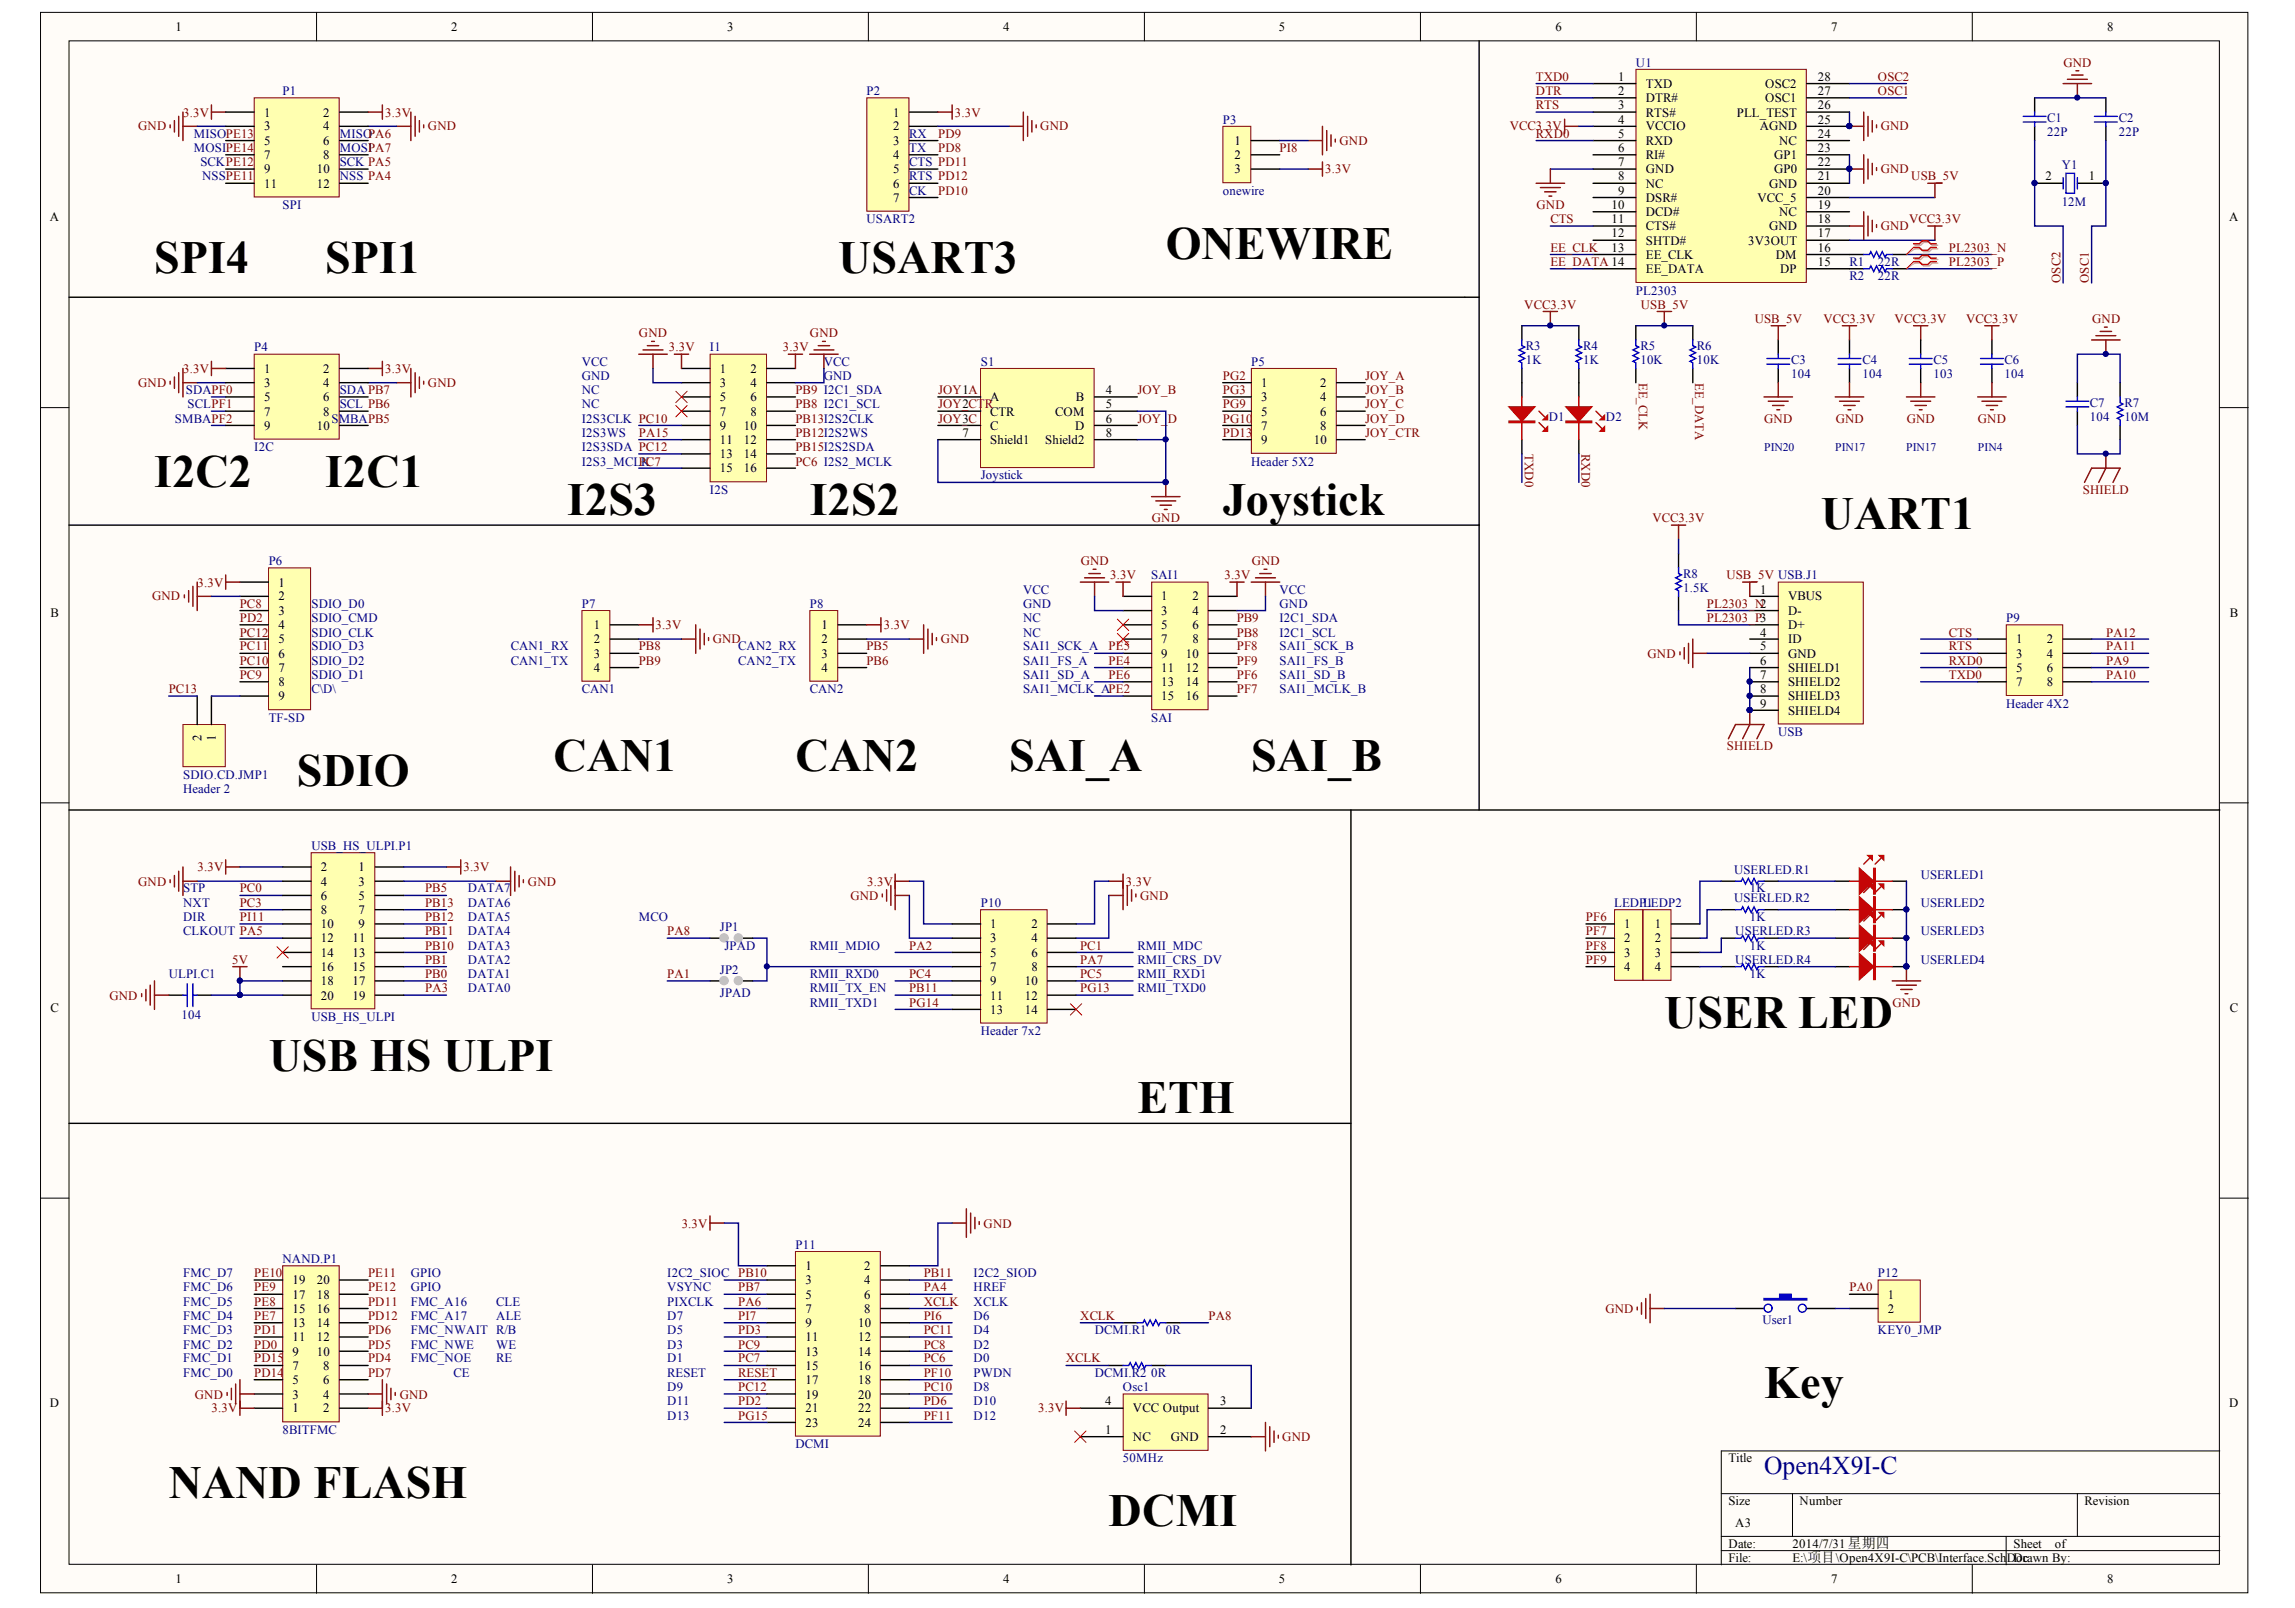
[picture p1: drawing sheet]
<svg xmlns="http://www.w3.org/2000/svg" width="291mm" height="204mm" viewBox="0 0 291 204" stroke-linecap="round" stroke-linejoin="round" font-family="sans-serif">
<defs><g id="words">
<g font-size="5.8">
<text x="19.6" y="34.6">SPI4</text>
<text x="41.3" y="34.6">SPI1</text>
<text x="106.3" y="34.6">USART3</text>
<text x="147.8" y="32.8">ONEWIRE</text>
<text x="19.6" y="61.7">I2C2</text>
<text x="41.3" y="61.7">I2C1</text>
<text x="71.9" y="65.3">I2S3</text>
<text x="102.7" y="65.3">I2S2</text>
<text x="155.1" y="65.3">Joystick</text>
<text x="230.9" y="67.1">UART1</text>
<text x="37.7" y="99.6">SDIO</text>
<text x="70.2" y="97.8">CAN1</text>
<text x="100.9" y="97.8">CAN2</text>
<text x="128" y="97.8">SAI_A</text>
<text x="158.7" y="97.8">SAI_B</text>
<text x="211" y="130.3">USER LED</text>
<text x="34.1" y="135.8">USB HS ULPI</text>
<text x="144.2" y="141.2">ETH</text>
<text x="223.7" y="177.3">Key</text>
<text x="21.4" y="189.9">NAND FLASH</text>
<text x="140.6" y="193.5">DCMI</text>
</g>
<text font-size="3.2" fill="#000080" x="223.7" y="186.9">Open4X9I-C</text>
<g font-size="1.6">
<text x="22.2" y="3.9">1</text>
<text x="57.2" y="3.9">2</text>
<text x="92.2" y="3.9">3</text>
<text x="127.2" y="3.9">4</text>
<text x="162.2" y="3.9">5</text>
<text x="197.3" y="3.9">6</text>
<text x="232.2" y="3.9">7</text>
<text x="267.2" y="3.9">8</text>
<text x="205.2" y="10.3">1</text>
<text x="208.7" y="11.2">TXD</text>
<text x="223.9" y="11.2">OSC2</text>
<text x="230.5" y="10.3">28</text>
<text x="33.5" y="14.8">1</text>
<text x="33.5" y="16.5">3</text>
<text x="41" y="14.8">2</text>
<text x="41" y="16.5">4</text>
<text x="113.3" y="14.8">1</text>
<text x="113.3" y="16.5">2</text>
<text x="205.2" y="12">2</text>
<text x="205.2" y="13.9">3</text>
<text x="205.2" y="15.7">4</text>
<text x="205.2" y="17.4">5</text>
<text x="208.7" y="12.9">DTR#</text>
<text x="208.7" y="14.8">RTS#</text>
<text x="208.7" y="16.5">VCCIO</text>
<text x="220.3" y="14.8">PLL_TEST</text>
<text x="223.2" y="16.5">AGND</text>
<text x="223.9" y="12.9">OSC1</text>
<text x="230.5" y="17.4">24</text>
<text x="230.5" y="15.7">25</text>
<text x="230.5" y="13.9">26</text>
<text x="230.5" y="12">27</text>
<text x="33.5" y="18.4">5</text>
<text x="33.5" y="20.2">7</text>
<text x="33.5" y="22">9</text>
<text x="33.5" y="23.8">11</text>
<text x="40.2" y="22">10</text>
<text x="40.2" y="23.8">12</text>
<text x="41" y="18.4">6</text>
<text x="41" y="20.2">8</text>
<text x="113.3" y="18.4">3</text>
<text x="113.3" y="20.2">4</text>
<text x="113.3" y="22">5</text>
<text x="113.3" y="23.8">6</text>
<text x="156.6" y="18.4">1</text>
<text x="156.6" y="20.2">2</text>
<text x="156.6" y="22">3</text>
<text x="205.2" y="19.3">6</text>
<text x="205.2" y="21.1">7</text>
<text x="205.2" y="22.9">8</text>
<text x="208.7" y="18.4">RXD</text>
<text x="208.7" y="20.2">RI#</text>
<text x="208.7" y="22">GND</text>
<text x="208.7" y="23.8">NC</text>
<text x="224.4" y="23.8">GND</text>
<text x="225" y="22">GP0</text>
<text x="225" y="20.2">GP1</text>
<text x="225.6" y="18.4">NC</text>
<text x="230.5" y="22.9">21</text>
<text x="230.5" y="21.1">22</text>
<text x="230.5" y="19.3">23</text>
<text x="259.4" y="22.9">2</text>
<text x="264.9" y="22.9">1</text>
<text x="6.3" y="28.1">A</text>
<text x="113.3" y="25.6">7</text>
<text x="204.4" y="26.5">10</text>
<text x="204.4" y="28.3">11</text>
<text x="205.2" y="24.7">9</text>
<text x="208.7" y="25.6">DSR#</text>
<text x="208.7" y="27.4">DCD#</text>
<text x="208.7" y="29.2">CTS#</text>
<text x="222.9" y="25.6">VCC_5</text>
<text x="224.4" y="29.2">GND</text>
<text x="225.6" y="27.4">NC</text>
<text x="230.5" y="28.3">18</text>
<text x="230.5" y="26.5">19</text>
<text x="230.5" y="24.7">20</text>
<text x="282.7" y="28.1">A</text>
<text x="204.4" y="30.1">12</text>
<text x="204.4" y="31.9">13</text>
<text x="208.7" y="31">SHTD#</text>
<text x="208.7" y="32.8">EE_CLK</text>
<text x="208.7" y="34.6">EE_DATA</text>
<text x="221.7" y="31">3V3OUT</text>
<text x="225.2" y="32.8">DM</text>
<text x="225.8" y="34.6">DP</text>
<text x="230.5" y="33.7">15</text>
<text x="230.5" y="31.9">16</text>
<text x="230.5" y="30.1">17</text>
<text x="33.5" y="47.3">1</text>
<text x="41" y="47.3">2</text>
<text x="91.3" y="47.3">1</text>
<text x="95.2" y="47.3">2</text>
<text x="33.5" y="49">3</text>
<text x="33.5" y="50.9">5</text>
<text x="33.5" y="52.7">7</text>
<text x="41" y="49">4</text>
<text x="41" y="50.9">6</text>
<text x="41" y="52.7">8</text>
<text x="91.3" y="49">3</text>
<text x="91.3" y="50.9">5</text>
<text x="91.3" y="52.7">7</text>
<text x="95.2" y="49">4</text>
<text x="95.2" y="50.9">6</text>
<text x="95.2" y="52.7">8</text>
<text x="122.1" y="50">1</text>
<text x="122.1" y="51.8">2</text>
<text x="122.1" y="53.6">3</text>
<text x="125.6" y="50.9">A</text>
<text x="125.6" y="52.7">CTR</text>
<text x="133.8" y="52.7">COM</text>
<text x="136.4" y="50.9">B</text>
<text x="140.2" y="50">4</text>
<text x="140.2" y="51.8">5</text>
<text x="140.2" y="53.6">6</text>
<text x="159.9" y="49">1</text>
<text x="159.9" y="50.9">3</text>
<text x="159.9" y="52.7">5</text>
<text x="167.4" y="49">2</text>
<text x="167.4" y="50.9">4</text>
<text x="167.4" y="52.7">6</text>
<text x="33.5" y="54.5">9</text>
<text x="40.2" y="54.5">10</text>
<text x="91.3" y="54.5">9</text>
<text x="91.3" y="56.3">11</text>
<text x="91.3" y="58.1">13</text>
<text x="91.3" y="59.9">15</text>
<text x="94.3" y="54.5">10</text>
<text x="94.3" y="56.3">12</text>
<text x="94.3" y="58.1">14</text>
<text x="94.3" y="59.9">16</text>
<text x="122.1" y="55.4">7</text>
<text x="125.6" y="54.5">C</text>
<text x="125.6" y="56.3">Shield1</text>
<text x="132.6" y="56.3">Shield2</text>
<text x="136.4" y="54.5">D</text>
<text x="140.2" y="55.4">8</text>
<text x="159.9" y="54.5">7</text>
<text x="159.9" y="56.3">9</text>
<text x="166.6" y="56.3">10</text>
<text x="167.4" y="54.5">8</text>
<text x="35.3" y="74.4">1</text>
<text x="35.3" y="76.1">2</text>
<text x="35.3" y="78">3</text>
<text x="147.3" y="76.1">1</text>
<text x="147.3" y="78">3</text>
<text x="151.2" y="76.1">2</text>
<text x="151.2" y="78">4</text>
<text x="223.2" y="75.3">1</text>
<text x="226.7" y="76.1">VBUS</text>
<text x="226.7" y="78">D-</text>
<text x="6.4" y="78.2">B</text>
<text x="35.3" y="79.8">4</text>
<text x="35.3" y="81.6">5</text>
<text x="35.3" y="83.4">6</text>
<text x="75.3" y="79.8">1</text>
<text x="75.3" y="81.6">2</text>
<text x="75.3" y="83.4">3</text>
<text x="104.2" y="79.8">1</text>
<text x="104.2" y="81.6">2</text>
<text x="104.2" y="83.4">3</text>
<text x="147.3" y="79.8">5</text>
<text x="147.3" y="81.6">7</text>
<text x="147.3" y="83.4">9</text>
<text x="150.4" y="83.4">10</text>
<text x="151.2" y="79.8">6</text>
<text x="151.2" y="81.6">8</text>
<text x="223.2" y="80.7">4</text>
<text x="223.2" y="82.5">5</text>
<text x="226.7" y="79.8">D+</text>
<text x="226.7" y="81.6">ID</text>
<text x="226.7" y="83.4">GND</text>
<text x="255.7" y="81.6">1</text>
<text x="255.7" y="83.4">3</text>
<text x="259.6" y="81.6">2</text>
<text x="259.6" y="83.4">4</text>
<text x="282.8" y="78.2">B</text>
<text x="35.3" y="85.2">7</text>
<text x="35.3" y="87">8</text>
<text x="35.3" y="88.8">9</text>
<text x="75.3" y="85.2">4</text>
<text x="104.2" y="85.2">4</text>
<text x="147.3" y="85.2">11</text>
<text x="147.3" y="87">13</text>
<text x="147.3" y="88.8">15</text>
<text x="150.4" y="85.2">12</text>
<text x="150.4" y="87">14</text>
<text x="150.4" y="88.8">16</text>
<text x="223.2" y="84.3">6</text>
<text x="223.2" y="86.1">7</text>
<text x="223.2" y="87.9">8</text>
<text x="223.2" y="89.7">9</text>
<text x="226.7" y="85.2">SHIELD1</text>
<text x="226.7" y="87">SHIELD2</text>
<text x="226.7" y="88.8">SHIELD3</text>
<text x="255.7" y="85.2">5</text>
<text x="255.7" y="87">7</text>
<text x="259.6" y="85.2">6</text>
<text x="259.6" y="87">8</text>
<text x="25.6" y="93.9" transform="rotate(-90 25.6 93.9)">2</text>
<text x="27.4" y="93.9" transform="rotate(-90 27.4 93.9)">1</text>
<text x="226.7" y="90.6">SHIELD4</text>
<text x="40.7" y="110.5">2</text>
<text x="40.7" y="112.3">4</text>
<text x="45.5" y="110.5">1</text>
<text x="45.5" y="112.3">3</text>
<text x="40.7" y="114.1">6</text>
<text x="40.7" y="115.9">8</text>
<text x="40.7" y="117.7">10</text>
<text x="40.7" y="119.5">12</text>
<text x="44.7" y="119.5">11</text>
<text x="45.5" y="114.1">5</text>
<text x="45.5" y="115.9">7</text>
<text x="45.5" y="117.7">9</text>
<text x="125.6" y="117.7">1</text>
<text x="125.6" y="119.5">3</text>
<text x="130.8" y="117.7">2</text>
<text x="130.8" y="119.5">4</text>
<text x="206" y="117.7">1</text>
<text x="206" y="119.5">2</text>
<text x="209.9" y="117.7">1</text>
<text x="209.9" y="119.5">2</text>
<text x="40.7" y="121.3">14</text>
<text x="40.7" y="123.2">16</text>
<text x="40.7" y="124.9">18</text>
<text x="44.7" y="121.3">13</text>
<text x="44.7" y="123.2">15</text>
<text x="44.7" y="124.9">17</text>
<text x="125.6" y="121.3">5</text>
<text x="125.6" y="123.2">7</text>
<text x="125.6" y="124.9">9</text>
<text x="130" y="124.9">10</text>
<text x="130.8" y="121.3">6</text>
<text x="130.8" y="123.2">8</text>
<text x="206" y="121.3">3</text>
<text x="206" y="123.2">4</text>
<text x="209.9" y="121.3">3</text>
<text x="209.9" y="123.2">4</text>
<text x="6.4" y="128.3">C</text>
<text x="40.7" y="126.7">20</text>
<text x="44.7" y="126.7">19</text>
<text x="125.6" y="126.7">11</text>
<text x="125.6" y="128.6">13</text>
<text x="130" y="126.7">12</text>
<text x="130" y="128.6">14</text>
<text x="282.8" y="128.3">C</text>
<text x="102.1" y="161.1">1</text>
<text x="109.6" y="161.1">2</text>
<text x="37.1" y="166.5">15</text>
<text x="37.1" y="164.7">17</text>
<text x="37.1" y="162.8">19</text>
<text x="40.2" y="166.5">16</text>
<text x="40.2" y="164.7">18</text>
<text x="40.2" y="162.8">20</text>
<text x="102.1" y="162.8">3</text>
<text x="102.1" y="164.7">5</text>
<text x="102.1" y="166.5">7</text>
<text x="109.6" y="162.8">4</text>
<text x="109.6" y="164.7">6</text>
<text x="109.6" y="166.5">8</text>
<text x="239.4" y="164.7">1</text>
<text x="239.4" y="166.5">2</text>
<text x="37.1" y="173.7">7</text>
<text x="37.1" y="171.9">9</text>
<text x="37.1" y="170.1">11</text>
<text x="37.1" y="168.3">13</text>
<text x="40.2" y="171.9">10</text>
<text x="40.2" y="170.1">12</text>
<text x="40.2" y="168.3">14</text>
<text x="41" y="173.7">8</text>
<text x="102.1" y="168.3">9</text>
<text x="102.1" y="170.1">11</text>
<text x="102.1" y="171.9">13</text>
<text x="102.1" y="173.7">15</text>
<text x="108.8" y="168.3">10</text>
<text x="108.8" y="170.1">12</text>
<text x="108.8" y="171.9">14</text>
<text x="108.8" y="173.7">16</text>
<text x="6.3" y="178.5">D</text>
<text x="37.1" y="179.1">1</text>
<text x="37.1" y="177.3">3</text>
<text x="37.1" y="175.5">5</text>
<text x="41" y="179.1">2</text>
<text x="41" y="177.3">4</text>
<text x="41" y="175.5">6</text>
<text x="102.1" y="175.5">17</text>
<text x="102.1" y="177.3">19</text>
<text x="102.1" y="179.1">21</text>
<text x="108.8" y="175.5">18</text>
<text x="108.8" y="177.3">20</text>
<text x="108.8" y="179.1">22</text>
<text x="140.2" y="178.2">4</text>
<text x="143.7" y="179.1">VCC Output</text>
<text x="154.7" y="178.2">3</text>
<text x="282.7" y="178.5">D</text>
<text x="102.1" y="180.9">23</text>
<text x="108.8" y="180.9">24</text>
<text x="140.2" y="181.9">1</text>
<text x="143.7" y="182.8">NC</text>
<text x="148.5" y="182.8">GND</text>
<text x="154.7" y="181.9">2</text>
<text x="219.2" y="185.4">Title</text>
<text x="219.2" y="190.9">Size</text>
<text x="228.2" y="190.9">Number</text>
<text x="264.3" y="190.9">Revision</text>
<text x="219.2" y="196.3">Date:</text>
<text x="220.1" y="193.6">A3</text>
<text x="227.3" y="196.3">2014/7/31 星期四</text>
<text x="255.3" y="196.3">Sheet</text>
<text x="260.6" y="196.3">of</text>
<text x="22.2" y="200.8">1</text>
<text x="57.2" y="200.8">2</text>
<text x="92.2" y="200.8">3</text>
<text x="127.2" y="200.8">4</text>
<text x="162.2" y="200.8">5</text>
<text x="197.3" y="200.8">6</text>
<text x="219.2" y="198.1">File:</text>
<text x="227.3" y="198.1">E:\项目\Open4X9I-C\PCB\Interface.Sch</text>
<text x="232.2" y="200.8">7</text>
<text x="254.5" y="198.1">DDc</text>
<text x="255.7" y="198.1">orawn By:</text>
<text x="267.2" y="200.8">8</text>
</g>
<g font-size="1.6" fill="#800000">
<text x="194.8" y="10.3">TXD0</text>
<text x="238.2" y="10.3">OSC2</text>
<text x="261.7" y="8.4">GND</text>
<text x="17.5" y="16.5">GND</text>
<text x="23.2" y="14.8">3.3V</text>
<text x="48.9" y="14.8">3.3V</text>
<text x="54.3" y="16.5">GND</text>
<text x="119" y="17.4">PD9</text>
<text x="121.1" y="14.8">3.3V</text>
<text x="131.9" y="16.5">GND</text>
<text x="191.5" y="16.5">VCC3.3V</text>
<text x="194.8" y="17.4">RXD0</text>
<text x="194.8" y="13.9">RTS</text>
<text x="194.8" y="12">DTR</text>
<text x="238.2" y="12">OSC1</text>
<text x="238.5" y="16.5">GND</text>
<text x="119" y="19.3">PD8</text>
<text x="162.3" y="19.3">PI8</text>
<text x="168" y="22">3.3V</text>
<text x="169.9" y="18.4">GND</text>
<text x="238.5" y="22">GND</text>
<text x="242.4" y="22.9">USB_5V</text>
<text x="119" y="24.7">PD10</text>
<text x="194.9" y="26.5">GND</text>
<text x="196.6" y="28.3">CTS</text>
<text x="238.5" y="29.2">GND</text>
<text x="242.1" y="28.3">VCC3.3V</text>
<text x="196.6" y="31.9">EE_CLK</text>
<text x="196.6" y="33.7">EE_DATA 14</text>
<text x="247.2" y="33.7">PL2303_P</text>
<text x="247.2" y="31.9">PL2303_N</text>
<text x="261.3" y="35.9" transform="rotate(-90 261.3 35.9)">OSC2</text>
<text x="264.9" y="35.9" transform="rotate(-90 264.9 35.9)">OSC1</text>
<text x="193.3" y="39.1">VCC3.3V</text>
<text x="208.1" y="39.1">USB_5V</text>
<text x="222.5" y="41">USB_5V</text>
<text x="231.3" y="41">VCC3.3V</text>
<text x="240.3" y="41">VCC3.3V</text>
<text x="249.3" y="41">VCC3.3V</text>
<text x="265.3" y="41">GND</text>
<text x="23.2" y="47.3">3.3V</text>
<text x="48.9" y="47.3">3.3V</text>
<text x="81" y="42.8">GND</text>
<text x="84.8" y="44.5">3.3V</text>
<text x="99.3" y="44.5">3.3V</text>
<text x="102.7" y="42.8">GND</text>
<text x="17.5" y="49">GND</text>
<text x="54.3" y="49">GND</text>
<text x="100.9" y="53.6">PB13I2S2CLK</text>
<text x="100.9" y="50">PB9 I2C1_SDA</text>
<text x="100.9" y="51.8">PB8 I2C1_SCL</text>
<text x="119" y="50">JOY_A</text>
<text x="119" y="53.6">JOY_C</text>
<text x="119" y="51.8">JOY_CTR</text>
<text x="144.2" y="50">JOY_B</text>
<text x="144.2" y="53.6">JOY_</text>
<text x="148.1" y="53.6">D</text>
<text x="155.1" y="48.2">PG2</text>
<text x="155.1" y="50">PG3</text>
<text x="155.1" y="51.8">PG9</text>
<text x="155.1" y="53.6">PG10</text>
<text x="173.1" y="48.2">JOY_A</text>
<text x="173.1" y="50">JOY_B</text>
<text x="173.1" y="51.8">JOY_C</text>
<text x="173.1" y="53.6">JOY_D</text>
<text x="207.8" y="48.6" transform="rotate(90 207.8 48.6)">EE_CLK</text>
<text x="215" y="48.6" transform="rotate(90 215 48.6)">EE_DATA</text>
<text x="223.7" y="53.6">GND</text>
<text x="232.8" y="53.6">GND</text>
<text x="241.8" y="53.6">GND</text>
<text x="250.8" y="53.6">GND</text>
<text x="81" y="55.4">PA15</text>
<text x="81" y="59">PC7</text>
<text x="100.9" y="55.4">PB12I2S2WS</text>
<text x="100.9" y="57.2">PB15I2S2SDA</text>
<text x="100.9" y="59">PC6 I2S2_MCLK</text>
<text x="155.1" y="55.4">PD13</text>
<text x="173.1" y="55.4">JOY_CTR</text>
<text x="193.4" y="57.6" transform="rotate(90 193.4 57.6)">TXD0</text>
<text x="200.6" y="57.6" transform="rotate(90 200.6 57.6)">RXD0</text>
<text x="264.1" y="62.6">SHIELD</text>
<text x="137.1" y="71.6">GND</text>
<text x="146.1" y="66.2">GND</text>
<text x="158.7" y="71.6">GND</text>
<text x="209.6" y="66.2">VCC3.3V</text>
<text x="19.3" y="76.1">GND</text>
<text x="25.1" y="74.4">3.3V</text>
<text x="30.4" y="77.1">PC8</text>
<text x="140.8" y="73.5">3.3V</text>
<text x="155.3" y="73.5">3.3V</text>
<text x="216.5" y="77.1">PL2303_N2</text>
<text x="218.9" y="73.5">USB_5V USB.J1</text>
<text x="30.4" y="82.5">PC11</text>
<text x="30.4" y="80.7">PC12</text>
<text x="30.4" y="78.9">PD2</text>
<text x="81" y="82.5">PB8</text>
<text x="83.1" y="79.8">3.3V</text>
<text x="90.4" y="81.6">GND</text>
<text x="109.9" y="82.5">PB5</text>
<text x="112.1" y="79.8">3.3V</text>
<text x="119.3" y="81.6">GND</text>
<text x="140.6" y="82.5">PE5</text>
<text x="156.8" y="78.9">PB9</text>
<text x="156.8" y="80.7">PB8</text>
<text x="156.8" y="82.5">PF8</text>
<text x="208.9" y="83.4">GND</text>
<text x="216.5" y="78.9">PL2303_P3</text>
<text x="247.2" y="82.5">RTS</text>
<text x="247.2" y="80.7">CTS</text>
<text x="267.1" y="80.7">PA12</text>
<text x="267.1" y="82.5">PA11</text>
<text x="21.4" y="87.9">PC13</text>
<text x="30.4" y="86.1">PC9</text>
<text x="30.4" y="84.3">PC10</text>
<text x="81" y="84.3">PB9</text>
<text x="109.9" y="84.3">PB6</text>
<text x="140.6" y="84.3">PE4</text>
<text x="140.6" y="86.1">PE6</text>
<text x="156.8" y="87.9">PF7</text>
<text x="156.8" y="84.3">PF9</text>
<text x="156.8" y="86.1">PF6</text>
<text x="247.2" y="84.3">RXD0</text>
<text x="247.2" y="86.1">TXD0</text>
<text x="267.1" y="84.3">PA9</text>
<text x="267.1" y="86.1">PA10</text>
<text x="219" y="95.1">SHIELD</text>
<text x="17.5" y="112.3">GND</text>
<text x="25.1" y="110.5">3.3V</text>
<text x="30.4" y="113.2">PC0</text>
<text x="53.9" y="113.2">PB5</text>
<text x="58.8" y="110.5">3.3V</text>
<text x="66.9" y="112.3">GND</text>
<text x="110" y="112.3">3.3V</text>
<text x="142.8" y="112.3">3.3V</text>
<text x="30.4" y="115">PC3</text>
<text x="30.4" y="116.8">PI11</text>
<text x="53.9" y="115">PB13</text>
<text x="53.9" y="116.8">PB12</text>
<text x="53.9" y="118.6">PB11</text>
<text x="84.6" y="118.6">PA8</text>
<text x="107.8" y="114.1">GND</text>
<text x="144.6" y="114.1">GND</text>
<text x="201.1" y="116.8">PF6</text>
<text x="201.1" y="118.6">PF7</text>
<text x="29.4" y="122.2">5V</text>
<text x="53.9" y="120.4">PB10</text>
<text x="53.9" y="122.2">PB1</text>
<text x="53.9" y="124">PB0</text>
<text x="53.9" y="125.8">PA3</text>
<text x="84.6" y="124">PA1</text>
<text x="115.3" y="120.4">PA2</text>
<text x="115.3" y="124">PC4</text>
<text x="115.3" y="125.8">PB11</text>
<text x="137" y="120.4">PC1</text>
<text x="137" y="122.2">PA7</text>
<text x="137" y="124">PC5</text>
<text x="137" y="125.8">PG13</text>
<text x="201.1" y="120.4">PF8</text>
<text x="201.1" y="122.2">PF9</text>
<text x="13.9" y="126.7">GND</text>
<text x="115.3" y="127.7">PG14</text>
<text x="240" y="127.7">GND</text>
<text x="86.4" y="155.7">3.3V</text>
<text x="124.7" y="155.7">GND</text>
<text x="32.2" y="161.9">PE10</text>
<text x="46.7" y="161.9">PE11</text>
<text x="117.1" y="161.9">PB11</text>
<text x="32.2" y="167.4">PE7</text>
<text x="32.2" y="165.6">PE8</text>
<text x="32.2" y="163.8">PE9</text>
<text x="46.7" y="165.6">PD11</text>
<text x="46.7" y="167.4">PD12</text>
<text x="46.7" y="163.8">PE12</text>
<text x="93.6" y="167.4">PI7</text>
<text x="93.6" y="163.8">PB7</text>
<text x="93.6" y="165.6">PA6</text>
<text x="117.1" y="167.4">PI6</text>
<text x="117.1" y="163.8">PA4</text>
<text x="117.1" y="165.6">XCLK</text>
<text x="137" y="167.4">XCLK</text>
<text x="153.3" y="167.4">PA8</text>
<text x="203.6" y="166.5">GND</text>
<text x="234.6" y="163.8">PA0</text>
<text x="32.2" y="172.8">PD15</text>
<text x="32.2" y="171">PD0</text>
<text x="32.2" y="169.2">PD1</text>
<text x="46.7" y="172.8">PD4</text>
<text x="46.7" y="171">PD5</text>
<text x="46.7" y="169.2">PD6</text>
<text x="93.6" y="172.8">PC7</text>
<text x="93.6" y="169.2">PD3</text>
<text x="93.6" y="171">PC9</text>
<text x="117.1" y="169.2">PC11</text>
<text x="117.1" y="172.8">PC6</text>
<text x="117.1" y="171">PC8</text>
<text x="135.2" y="172.8">XCLK</text>
<text x="24.7" y="177.3">GND</text>
<text x="26.8" y="179.1">3.3V</text>
<text x="32.2" y="174.6">PD14</text>
<text x="46.7" y="174.6">PD7</text>
<text x="48.9" y="179.1">3.3V</text>
<text x="50.7" y="177.3">GND</text>
<text x="93.6" y="176.4">PC12</text>
<text x="93.6" y="178.2">PD2</text>
<text x="93.6" y="174.6">RESET</text>
<text x="117.1" y="176.4">PC10</text>
<text x="117.1" y="178.2">PD6</text>
<text x="117.1" y="174.6">PF10</text>
<text x="131.6" y="179.1">3.3V</text>
<text x="93.6" y="180">PG15</text>
<text x="117.1" y="180">PF11</text>
<text x="162.6" y="182.8">GND</text>
</g>
<g font-size="1.6" fill="#000080">
<text x="207.5" y="8.4">U1</text>
<text x="24.6" y="17.4">MISOPE13</text>
<text x="35.8" y="12">P1</text>
<text x="43.1" y="17.4">MISOPA6</text>
<text x="109.9" y="12">P2</text>
<text x="115.3" y="17.4">RX</text>
<text x="155.1" y="15.7">P3</text>
<text x="259.6" y="15.5">C1</text>
<text x="259.6" y="17.3">22P</text>
<text x="268.7" y="15.5">C2</text>
<text x="268.7" y="17.3">22P</text>
<text x="24.6" y="19.3">MOSIPE14</text>
<text x="25.4" y="21.1">SCKPE12</text>
<text x="25.6" y="22.9">NSSPE11</text>
<text x="43.1" y="19.3">MOSIPA7</text>
<text x="43.1" y="21.1">SCK PA5</text>
<text x="43.1" y="22.9">NSS PA4</text>
<text x="115.3" y="19.3">TX</text>
<text x="115.3" y="21.1">CTS PD11</text>
<text x="115.3" y="22.9">RTS PD12</text>
<text x="261.5" y="21.5">Y1</text>
<text x="35.8" y="26.5">SPI</text>
<text x="109.9" y="28.3">USART2</text>
<text x="115.3" y="24.7">CK</text>
<text x="155.1" y="24.7">onewire</text>
<text x="261.5" y="26.2">12M</text>
<text x="234.6" y="33.7">R1</text>
<text x="234.6" y="35.5">R2</text>
<text x="238.2" y="33.7">22R</text>
<text x="238.2" y="35.5">22R</text>
<text x="207.5" y="37.4">PL2303</text>
<text x="32.2" y="44.5">P4</text>
<text x="73.8" y="46.4">VCC</text>
<text x="90" y="44.5">I1</text>
<text x="104.5" y="46.4">VCC</text>
<text x="124.4" y="46.4">S1</text>
<text x="158.7" y="46.4">P5</text>
<text x="193.5" y="44.4">R3</text>
<text x="193.5" y="46.2">1K</text>
<text x="200.8" y="44.4">R4</text>
<text x="200.8" y="46.2">1K</text>
<text x="208" y="44.4">R5</text>
<text x="208" y="46.2">10K</text>
<text x="215.2" y="44.4">R6</text>
<text x="215.2" y="46.2">10K</text>
<text x="227.2" y="46.2">C3</text>
<text x="227.2" y="48">104</text>
<text x="236.2" y="46.2">C4</text>
<text x="236.2" y="48">104</text>
<text x="245.2" y="46.2">C5</text>
<text x="245.2" y="48">103</text>
<text x="254.2" y="46.2">C6</text>
<text x="254.2" y="48">104</text>
<text x="22.2" y="53.6">SMBAPF2</text>
<text x="23.6" y="50">SDAPF0</text>
<text x="23.8" y="51.8">SCLPF1</text>
<text x="42" y="53.6">SMBAPB5</text>
<text x="43.1" y="50">SDA PB7</text>
<text x="43.1" y="51.8">SCL PB6</text>
<text x="73.8" y="53.6">I2S3CLK PC10</text>
<text x="73.8" y="48.2">GND</text>
<text x="73.8" y="50">NC</text>
<text x="73.8" y="51.8">NC</text>
<text x="104.5" y="48.2">GND</text>
<text x="196.4" y="53.4">D1</text>
<text x="203.7" y="53.4">D2</text>
<text x="265" y="51.6">C7</text>
<text x="265" y="53.4">104</text>
<text x="269.4" y="53.4">10M</text>
<text x="269.4" y="51.6">R7</text>
<text x="32.2" y="57.2">I2C</text>
<text x="73.8" y="55.4">I2S3WS</text>
<text x="73.8" y="57.2">I2S3SDA PC12</text>
<text x="73.8" y="59">I2S3_MCLK</text>
<text x="158.7" y="59">Header 5X2</text>
<text x="90" y="62.6">I2S</text>
<text x="124.4" y="60.8">Joystick</text>
<text x="34.1" y="71.6">P6</text>
<text x="39.5" y="77.1">SDIO_D0</text>
<text x="73.8" y="77.1">P7</text>
<text x="102.7" y="77.1">P8</text>
<text x="129.7" y="75.3">VCC</text>
<text x="129.7" y="77.1">GND</text>
<text x="146" y="73.5">SAI1</text>
<text x="162.3" y="75.3">VCC</text>
<text x="162.3" y="77.1">GND</text>
<text x="213.4" y="73.3">R8</text>
<text x="213.4" y="75.1">1.5K</text>
<text x="39.5" y="80.7">SDIO_CLK</text>
<text x="39.5" y="78.9">SDIO_CMD</text>
<text x="39.5" y="82.5">SDIO_D3</text>
<text x="64.8" y="82.5">CAN1_RX</text>
<text x="93.6" y="82.5">CAN2_RX</text>
<text x="129.7" y="78.9">NC</text>
<text x="129.7" y="80.7">NC</text>
<text x="129.7" y="82.5">SAI1_SCK_A</text>
<text x="162.3" y="78.9">I2C1_SDA</text>
<text x="162.3" y="80.7">I2C1_SCL</text>
<text x="162.3" y="82.5">SAI1_SCK_B</text>
<text x="254.4" y="78.9">P9</text>
<text x="39.5" y="87.9">C\D\</text>
<text x="39.5" y="86.1">SDIO_D1</text>
<text x="39.5" y="84.3">SDIO_D2</text>
<text x="64.8" y="84.3">CAN1_TX</text>
<text x="73.8" y="87.9">CAN1</text>
<text x="93.6" y="84.3">CAN2_TX</text>
<text x="102.7" y="87.9">CAN2</text>
<text x="129.7" y="84.3">SAI1_FS_A</text>
<text x="129.7" y="86.1">SAI1_SD_A</text>
<text x="129.7" y="87.9">SAI1_MCLK_APE2</text>
<text x="162.3" y="84.3">SAI1_FS_B</text>
<text x="162.3" y="86.1">SAI1_SD_B</text>
<text x="162.3" y="87.9">SAI1_MCLK_B</text>
<text x="254.4" y="89.7">Header 4X2</text>
<text x="34.1" y="91.6">TF-SD</text>
<text x="146" y="91.6">SAI</text>
<text x="225.5" y="93.3">USB</text>
<text x="23.2" y="98.7">SDIO.CD.JMP1</text>
<text x="23.2" y="100.6">Header 2</text>
<text x="39.5" y="107.7">USB_HS_ULPI.P1</text>
<text x="23.2" y="113.2">STP</text>
<text x="59.3" y="113.2">DATA7</text>
<text x="219.9" y="110.8">USERLED.R1</text>
<text x="221.9" y="113.2">1K</text>
<text x="243.6" y="111.4">USERLED1</text>
<text x="23.2" y="118.6">CLKOUT PA5</text>
<text x="23.2" y="116.8">DIR</text>
<text x="23.2" y="115">NXT</text>
<text x="59.3" y="115">DATA6</text>
<text x="59.3" y="116.8">DATA5</text>
<text x="59.3" y="118.6">DATA4</text>
<text x="81" y="116.8">MCO</text>
<text x="91.3" y="118.1">JP1</text>
<text x="124.4" y="115">P10</text>
<text x="204.7" y="115">LEDP1</text>
<text x="208.4" y="115">LEDP2</text>
<text x="219.9" y="114.4">USERLED.R2</text>
<text x="220.1" y="118.6">USERLED.R3</text>
<text x="221.9" y="116.8">1K</text>
<text x="243.6" y="115">USERLED2</text>
<text x="243.6" y="118.6">USERLED3</text>
<text x="21.4" y="124">ULPI.C1</text>
<text x="59.3" y="120.4">DATA3</text>
<text x="59.3" y="122.2">DATA2</text>
<text x="59.3" y="124">DATA1</text>
<text x="59.3" y="125.8">DATA0</text>
<text x="91.3" y="123.5">JP2</text>
<text x="91.9" y="120.4">JPAD</text>
<text x="102.7" y="120.4">RMII_MDIO</text>
<text x="102.7" y="124">RMII_RXD0</text>
<text x="102.7" y="125.8">RMII_TX_EN</text>
<text x="144.2" y="120.4">RMII_MDC</text>
<text x="144.2" y="122.2">RMII_CRS_DV</text>
<text x="144.2" y="124">RMII_RXD1</text>
<text x="144.2" y="125.8">RMII_TXD0</text>
<text x="220.1" y="122.2">USERLED.R4</text>
<text x="221.9" y="124">1K</text>
<text x="221.9" y="120.4">1K</text>
<text x="243.6" y="122.2">USERLED4</text>
<text x="23" y="129.3">104</text>
<text x="39.5" y="129.4">USB_HS_ULPI</text>
<text x="91.3" y="126.4">JPAD</text>
<text x="102.7" y="127.7">RMII_TXD1</text>
<text x="124.4" y="131.2">Header 7x2</text>
<text x="23.2" y="161.9">FMC_D7</text>
<text x="35.8" y="160.2">NAND.P1</text>
<text x="52.1" y="161.9">GPIO</text>
<text x="84.6" y="161.9">I2C2_SIOC PB10</text>
<text x="100.9" y="158.3">P11</text>
<text x="123.5" y="161.9">I2C2_SIOD</text>
<text x="238.2" y="161.9">P12</text>
<text x="23.2" y="167.4">FMC_D4</text>
<text x="23.2" y="165.6">FMC_D5</text>
<text x="23.2" y="163.8">FMC_D6</text>
<text x="52.1" y="167.4">FMC_A17</text>
<text x="52.1" y="165.6">FMC_A16</text>
<text x="52.1" y="163.8">GPIO</text>
<text x="62.9" y="167.4">ALE</text>
<text x="62.9" y="165.6">CLE</text>
<text x="84.6" y="167.4">D7</text>
<text x="84.6" y="165.6">PIXCLK</text>
<text x="84.6" y="163.8">VSYNC</text>
<text x="123.5" y="167.4">D6</text>
<text x="123.5" y="165.6">XCLK</text>
<text x="123.5" y="163.8">HREF</text>
<text x="223.5" y="167.9">User1</text>
<text x="23.2" y="172.8">FMC_D1</text>
<text x="23.2" y="171">FMC_D2</text>
<text x="23.2" y="169.2">FMC_D3</text>
<text x="52.1" y="169.2">FMC_NWAIT R/B</text>
<text x="52.1" y="172.8">FMC_NOE</text>
<text x="52.1" y="171">FMC_NWE</text>
<text x="62.9" y="172.8">RE</text>
<text x="62.9" y="171">WE</text>
<text x="84.6" y="172.8">D1</text>
<text x="84.6" y="171">D3</text>
<text x="84.6" y="169.2">D5</text>
<text x="123.5" y="172.8">D0</text>
<text x="123.5" y="171">D2</text>
<text x="123.5" y="169.2">D4</text>
<text x="138.8" y="169.2">DCMI.R1</text>
<text x="147.8" y="169.2">0R</text>
<text x="238.2" y="169.2">KEY0_JMP</text>
<text x="23.2" y="174.6">FMC_D0</text>
<text x="57.5" y="174.6">CE</text>
<text x="84.6" y="174.6">RESET</text>
<text x="84.6" y="176.4">D9</text>
<text x="84.6" y="178.2">D11</text>
<text x="123.5" y="174.6">PWDN</text>
<text x="123.5" y="176.4">D8</text>
<text x="123.5" y="178.2">D10</text>
<text x="138.8" y="174.6">DCMI.R2</text>
<text x="142.4" y="176.4">Osc1</text>
<text x="146" y="174.6">0R</text>
<text x="35.8" y="181.9">8BITFMC</text>
<text x="84.6" y="180">D13</text>
<text x="100.9" y="183.6">DCMI</text>
<text x="123.5" y="180">D12</text>
<text x="142.4" y="185.4">50MHz</text>
</g>
<g font-size="1.5" fill="#000080">
<text x="223.7" y="57.2">PIN20</text>
<text x="232.7" y="57.2">PIN17</text>
<text x="241.7" y="57.2">PIN17</text>
<text x="250.8" y="57.2">PIN4</text>
</g>
</g></defs>
<g fill="#fffcf8" stroke="#000" stroke-width=".13">
<path d="M5.1 1.6h280v200.4h-280z"/>
<path d="M8.8 5.2h272.7v193.2h-272.7z"/>
</g>
<g fill="none" stroke="#000" stroke-width=".13">
<path d="M40.1 1.6v3.6M75.1 1.6v3.6M110.1 1.6v3.6M145.1 1.6v3.6M180.1 1.6v3.6M215.1 1.6v3.6M250.1 1.6v3.6M5.1 51.7h3.7M281.5 51.7h3.6M5.1 101.8h3.7M281.5 101.8h3.6M5.1 151.9h3.7"/>
<path d="M281.5 151.9h3.6M40.1 198.4v3.7M75.1 198.4v3.7M110.1 198.4v3.7M145.1 198.4v3.7M180.1 198.4v3.7M215.1 198.4v3.7M218.3 189.4h63.2M218.3 194.8h63.2M218.3 196.6h63.2M227.3 189.4v5.4M250.1 198.4v3.7"/>
<path d="M254.4 194.8v3.6M263.4 189.4v5.4M281.5 184h-63.2v14.4"/>
</g>
<path d="M23.4 75.4v.4M23.9 74.9v1.4M24.5 74.4v2.5M25 73.8v3.6M25 75.6h1.8" fill="none" stroke="#800000" stroke-width=".18"/>
<path d="M34.1 72h5.3v18h-5.3z" fill="#ffffb0" stroke="#800000" stroke-width=".13"/>
<path d="M30.4 73.8h3.6M30.4 75.6h3.6M30.4 77.4h3.6M30.4 79.2h3.6M30.4 81h3.6M30.4 82.8h3.6M30.4 84.7h3.6M30.4 86.5h3.6M30.4 88.3h3.6" fill="none" stroke="#000" stroke-width=".18"/>
<path d="M25 48.5h3.6M26.8 50.3h1.8M26.8 52.1h1.8M26.8 53.9h1.8M46.7 48.5h3.6M26.8 75.6h3.6" fill="none" stroke="#000080" stroke-width=".18"/>
<g fill="none" stroke="#800000" stroke-width=".18">
<path d="M21.6 48.3v.4M22.1 47.8v1.5M22.7 47.3v2.5M23.2 46.7v3.6M23.2 48.5h1.8M46.7 46.7h1.8M48.5 45.8v1.8M50.3 48.5h1.8M52.1 46.7v3.6M52.6 47.3v2.5M53.2 47.8v1.5M53.7 48.3v.4"/>
<path d="M28.6 72.9v1.8M28.6 73.8h1.8"/>
</g>
<path d="M32.2 44.9h10.8v10.8h-10.8z" fill="#ffffb0" stroke="#800000" stroke-width=".13"/>
<path d="M28.6 46.7h3.6M28.6 48.5h3.6M28.6 50.3h3.6M28.6 52.1h3.6M28.6 53.9h3.6M43.1 46.7h3.6M43.1 48.5h3.6M43.1 50.3h3.6M43.1 52.1h3.6M43.1 53.9h3.6" fill="none" stroke="#000" stroke-width=".18"/>
<g fill="none" stroke="#800000" stroke-width=".18">
<path d="M21.6 15.8v.4M22.1 15.3v1.4M22.7 14.8v2.5M23.2 14.2v3.6M23.2 16h1.8M26.8 13.3v1.8M26.8 14.2h1.8M50.3 16h1.8M52.1 14.2v3.6M52.6 14.8v2.5M53.2 15.3v1.4M53.7 15.8v.4"/>
<path d="M26.8 45.8v1.8M26.8 46.7h1.8"/>
</g>
<path d="M25 16h3.6M46.7 16h3.6" fill="none" stroke="#000080" stroke-width=".18"/>
<path d="M32.2 12.4h10.8v12.6h-10.8z" fill="#ffffb0" stroke="#800000" stroke-width=".13"/>
<path d="M28.6 14.2h3.6M28.6 16h3.6M28.6 17.8h3.6M28.6 19.6h3.6M43.1 14.2h3.6M43.1 16h3.6M43.1 17.8h3.6M43.1 19.6h3.6M28.6 21.4h3.6M28.6 23.2h3.6M43.1 21.4h3.6M43.1 23.2h3.6" fill="none" stroke="#000" stroke-width=".18"/>
<path d="M124.4 46.7h14.4v12.6h-14.4z" fill="#ffffb0" stroke="#800000" stroke-width=".13"/>
<path d="M118.9 50.3h5.5M118.9 52.1h5.5M118.9 53.9h5.5M118.9 55.8h5.5M138.8 50.3h5.4M138.8 52.1h5.4M138.8 53.9h5.4M138.8 55.8h5.4" fill="none" stroke="#000" stroke-width=".18"/>
<path d="M46.7 14.2h1.8M48.5 13.3v1.8M146 63h3.6M146.6 63.5h2.5M147.1 64.1h1.5M147.7 64.6h.3M147.8 61.2v1.8" fill="none" stroke="#800000" stroke-width=".18"/>
<g fill="#000080" stroke="#000080" stroke-width=".13">
<circle cx="147.8" cy="61.1" r=".33"/>
<circle cx="147.8" cy="55.7" r=".33"/>
</g>
<path d="M144.2 55.8h3.6" fill="none" stroke="#000080" stroke-width=".18"/>
<path d="M73.8 77.4h3.5v9h-3.5z" fill="#ffffb0" stroke="#800000" stroke-width=".13"/>
<path d="M77.4 79.2h3.6M77.4 81h3.6M77.4 82.8h3.6M77.4 84.7h3.6" fill="none" stroke="#000" stroke-width=".18"/>
<path d="M81 79.2h1.8M82.8 78.3v1.8M88.2 79.2v3.6M88.8 79.8v2.5M86.4 81h1.8M89.3 80.3v1.5M89.9 80.9v.3" fill="none" stroke="#800000" stroke-width=".18"/>
<path d="M81 81h5.4" fill="none" stroke="#000080" stroke-width=".18"/>
<path d="M102.7 77.4h3.5v9h-3.5z" fill="#ffffb0" stroke="#800000" stroke-width=".13"/>
<path d="M106.3 79.2h3.6M106.3 81h3.6M106.3 82.8h3.6M106.3 84.7h3.6" fill="none" stroke="#000" stroke-width=".18"/>
<g fill="none" stroke="#800000" stroke-width=".18">
<path d="M109.9 79.2h1.8M111.7 78.3v1.8M117.1 79.2v3.6M117.7 79.8v2.5M115.3 81h1.8M118.2 80.3v1.5M118.8 80.9v.3M111.9 113.4v.3M112.4 112.8v1.5M113 112.3v2.5M113.5 113.5h1.8M113.5 110.8v4.6"/>
<path d="M113.5 111.7h1.8M140.6 113.5h1.8M140.6 111.7h1.8M142.4 110.8v4.6M143 112.3v2.5M143.5 112.8v1.5M144 113.4v.3M90 155.1h1.8M90 154.2v1.8M120.7 155.1h1.8M122.5 153.3v3.6M123.1 153.8v2.6"/>
<path d="M123.6 154.4v1.4M124.2 154.9v.4"/>
</g>
<g fill="none" stroke="#000080" stroke-width=".18">
<path d="M109.9 81h5.4M95.5 119h1.8v5.4h-1.8M115.3 113.5v5.5h5.4M115.3 111.7h1.8v5.5h3.6M140.6 111.7h-1.8v5.5h-2.3M140.6 113.5v5.5h-4.1M97.3 122.6h23.4M113.5 120.8h7.2M113.5 124.4h7.2M113.5 126.2h7.2M113.5 128h7.2M136.5 120.8h7.2"/>
<path d="M136.5 124.4h7.2M136.5 126.2h7.2M136.5 122.6h7.2M91.8 155.1h1.8v5.4h3.7M120.7 155.1h-1.8v5.4h-3.6M91.8 162.3h5.5M91.8 164.1h5.5M91.8 167.7h5.5M91.8 169.5h5.5M91.8 171.3h5.5M91.8 173.2h5.5M91.8 175h5.5"/>
<path d="M91.8 176.8h5.5M115.3 162.3h5.4M115.3 164.1h5.4M115.3 167.7h5.4M115.3 169.5h5.4M115.3 171.3h5.4M115.3 173.2h5.4M115.3 175h5.4M115.3 176.8h5.4"/>
</g>
<circle cx="97.2" cy="122.5" r=".33" fill="#000080" stroke="#000080" stroke-width=".13"/>
<path d="M100.9 158.7h10.7v23.4h-10.7z" fill="#ffffb0" stroke="#800000" stroke-width=".13"/>
<g fill="none" stroke="#000" stroke-width=".18">
<path d="M90 119h1.8M93.6 119h1.9M90 124.4h1.8M93.6 124.4h1.9M97.3 160.5h3.6M97.3 162.3h3.6M97.3 164.1h3.6M97.3 165.9h3.6M97.3 167.7h3.6M97.3 169.5h3.6M97.3 171.3h3.6M97.3 173.2h3.6"/>
<path d="M97.3 175h3.6M97.3 176.8h3.6M97.3 178.6h3.6M111.7 160.5h3.6M111.7 162.3h3.6M111.7 164.1h3.6M111.7 165.9h3.6M111.7 167.7h3.6M111.7 169.5h3.6M111.7 171.3h3.6M111.7 173.2h3.6M111.7 175h3.6"/>
<path d="M111.7 176.8h3.6M111.7 178.6h3.6M142.4 167.7h1.8M147.8 167.7h1.8M97.3 180.4h3.6M111.7 180.4h3.6"/>
</g>
<g fill="none" stroke="#000080" stroke-width=".18">
<path d="M25 111.7h10.8M30.4 119h5.4M30.4 117.2h5.4M30.4 115.4h5.4M30.4 113.5h5.4M30.4 109.9h5.4M51.2 119h5.4M51.2 117.2h5.4M51.2 115.4h5.4M51.2 113.5h5.4M84.6 119h5.4M51.2 124.4h5.4"/>
<path d="M51.2 126.2h5.4M51.2 122.6h5.4M51.2 120.8h5.4M84.6 124.4h5.4M91.8 178.6h5.5M91.8 165.9h5.5M115.3 178.6h5.4M115.3 165.9h5.4M149.6 167.7h3.7M91.8 180.4h5.5M115.3 180.4h5.4"/>
</g>
<g fill="#c0c0c0" stroke="#c0c0c0" stroke-width=".18">
<circle cx="91.8" cy="118.9" r=".51"/>
<circle cx="93.6" cy="118.9" r=".51"/>
<circle cx="91.8" cy="124.4" r=".51"/>
<circle cx="93.6" cy="124.4" r=".51"/>
</g>
<path d="M144.2 167.7h.7l.2-.3 .4 .7 .4-.7 .3 .7 .4-.7 .3 .7 .2-.4h.7" fill="none" stroke="#00f" stroke-width=".18"/>
<path d="M28.6 109v1.8M28.6 109.9h1.8" fill="none" stroke="#800000" stroke-width=".18"/>
<path d="M39.5 108.1h8v19.8h-8z" fill="#ffffb0" stroke="#800000" stroke-width=".13"/>
<g fill="none" stroke="#000" stroke-width=".18">
<path d="M35.8 109.9h3.7M35.8 111.7h3.7M35.8 113.5h3.7M35.8 115.4h3.7M35.8 117.2h3.7M35.8 119h3.7M47.6 109.9h3.6M47.6 111.7h3.6M47.6 113.5h3.6M47.6 115.4h3.6M47.6 117.2h3.6M47.6 119h3.6"/>
<path d="M21.4 126.2h1.8M25 126.2h1.8M35.8 120.8h3.7M35.8 122.6h3.7M35.8 124.4h3.7M35.8 126.2h3.7M47.6 120.8h3.6M47.6 122.6h3.6M47.6 124.4h3.6M47.6 126.2h3.6"/>
</g>
<g fill="none" stroke="#800000" stroke-width=".18">
<path d="M21.6 111.6v.3M22.1 111v1.5M22.7 110.5v2.5M23.2 111.7h1.8M23.2 109.9v3.6M56.6 109.9h1.8M58.4 109v1.8M62.9 111.7h1.8M64.7 109.9v3.6M65.3 110.5v2.5M65.8 111v1.5M66.4 111.6v.3"/>
<path d="M18 126v.4M18.5 125.5v1.4M19 124.9v2.6M19.6 124.4v3.6M19.6 126.2h1.8"/>
</g>
<path d="M51.2 111.7h11.7M51.2 109.9h5.4" fill="none" stroke="#000080" stroke-width=".18"/>
<path d="M23.2 126.2h.5M23.7 124.7v2.9M24.5 124.7v2.9M24.5 126.2h.5" fill="none" stroke="#00f" stroke-width=".18"/>
<path d="M35.1 120.1l1.5 1.4M36.6 120.1l-1.5 1.4" fill="none" stroke="#f00" stroke-width=".13"/>
<path d="M90.1 44.9h7.1v16.2h-7.1z" fill="#ffffb0" stroke="#800000" stroke-width=".13"/>
<g fill="none" stroke="#000" stroke-width=".18">
<path d="M86.4 46.7h3.6M86.4 48.5h3.6M86.4 50.3h3.6M86.4 52.1h3.6M86.4 53.9h3.6M86.4 55.8h3.6M86.4 57.6h3.6M86.4 59.4h3.6M97.3 46.7h3.6M97.3 48.5h3.6M97.3 50.3h3.6M97.3 52.1h3.6"/>
<path d="M97.3 53.9h3.6M97.3 55.8h3.6M97.3 57.6h3.6M97.3 59.4h3.6"/>
</g>
<g fill="none" stroke="#800000" stroke-width=".18">
<path d="M81 44.9h3.6M81.5 44.4h2.6M82.1 43.8h1.4M82.6 43.3h.4M82.8 44.9v1.8M85.5 44.9h1.8M86.4 44.9v1.8M100 44.9h1.8M100.9 44.9v1.8M102.7 44.9h3.6M103.2 44.4h2.6M103.8 43.8h1.4"/>
<path d="M104.3 43.3h.4M104.5 44.9v1.8"/>
</g>
<path d="M81 53.9h5.4M81 55.8h5.4M81 57.6h5.4M81 59.4h5.4M82.8 46.7v1.8h3.6M104.5 46.7v1.8h-3.6" fill="none" stroke="#000080" stroke-width=".18"/>
<path d="M142.4 176.8h10.8v7.1h-10.8z" fill="#ffffb0" stroke="#800000" stroke-width=".13"/>
<path d="M137 178.6h5.4M140.6 173.2h1.8M146 173.2h1.8M153.3 178.6h5.4M137 182.2h5.4M153.3 182.2h5.4" fill="none" stroke="#000" stroke-width=".18"/>
<path d="M135.2 173.2h5.4M137 167.7h5.4M147.8 173.2h10.9v5.4" fill="none" stroke="#000080" stroke-width=".18"/>
<path d="M142.4 173.2h.7l.2-.4 .4 .7 .3-.7 .4 .7 .4-.7 .3 .7 .2-.3h.7" fill="none" stroke="#00f" stroke-width=".18"/>
<path d="M135.2 177.7v1.8M135.2 178.6h1.8M158.7 182.2h1.8M160.5 180.4v3.6M161 180.9v2.5M161.6 181.5v1.4M162.1 182v.4" fill="none" stroke="#800000" stroke-width=".18"/>
<path d="M155.1 16h3.5v7.2h-3.5z" fill="#ffffb0" stroke="#800000" stroke-width=".13"/>
<path d="M158.7 17.8h3.6M158.7 19.6h3.6M158.7 21.4h3.6" fill="none" stroke="#000" stroke-width=".18"/>
<path d="M165.9 17.8h1.8M167.7 16v3.6M168.2 16.6v2.5M168.8 17.1v1.4M169.3 17.6v.4M165.9 21.4h1.8M167.7 20.5v1.8" fill="none" stroke="#800000" stroke-width=".18"/>
<path d="M162.3 17.8h3.6M162.3 21.4h3.6" fill="none" stroke="#000080" stroke-width=".18"/>
<path d="M158.7 46.7h10.8v10.8h-10.8z" fill="#ffffb0" stroke="#800000" stroke-width=".13"/>
<path d="M155.1 48.5h3.6M155.1 50.3h3.6M155.1 52.1h3.6M155.1 53.9h3.6M155.1 55.8h3.6M169.5 48.5h3.6M169.5 50.3h3.6M169.5 52.1h3.6M169.5 53.9h3.6M169.5 55.8h3.6" fill="none" stroke="#000" stroke-width=".18"/>
<path d="M109.9 12.4h5.4v14.4h-5.4z" fill="#ffffb0" stroke="#800000" stroke-width=".13"/>
<path d="M115.3 14.2h3.6M115.3 16h3.6M115.3 17.8h3.6M115.3 19.6h3.6M115.3 21.4h3.6M115.3 23.2h3.6M115.3 25h3.6" fill="none" stroke="#000" stroke-width=".18"/>
<path d="M118.9 14.2h1.8M120.7 13.3v1.8M128 16h1.8M129.8 14.2v3.6M130.3 14.8v2.5M130.9 15.3v1.4M131.4 15.8v.4" fill="none" stroke="#800000" stroke-width=".18"/>
<path d="M118.9 16h9.1" fill="none" stroke="#000080" stroke-width=".18"/>
<path d="M23.2 91.9h5.4v5.3h-5.4z" fill="#ffffb0" stroke="#800000" stroke-width=".13"/>
<path d="M187.6 5.2v32.5M8.8 37.7h178.8v28.9M8.8 66.6h178.8M187.6 66.6v36.1M25 88.3v3.6M26.8 88.3v3.6M8.8 102.7h272.7M171.3 102.7v95.7M8.8 142.4h162.5" fill="none" stroke="#000" stroke-width=".18"/>
<path d="M144.2 52.1h3.6v9.1h-28.9v-5.4M21.4 88.3h3.6M26.8 88.3h3.6M26.8 126.2h9M35.8 124.4h-5.4v1.8" fill="none" stroke="#000080" stroke-width=".18"/>
<path d="M29.5 122.6h1.8M30.4 122.6v1.8" fill="none" stroke="#800000" stroke-width=".18"/>
<g fill="#000080" stroke="#000080" stroke-width=".13">
<circle cx="30.4" cy="124.4" r=".33"/>
<circle cx="30.4" cy="126.2" r=".33"/>
<circle cx="147.8" cy="61.1" r=".33"/>
</g>
<path d="M85.7 49.6l1.4 1.5M85.7 51.4l1.4 1.5M87.1 49.6l-1.4 1.5M87.1 51.4l-1.4 1.5M136.3 181.5l1.4 1.4M137.7 181.5l-1.4 1.4" fill="none" stroke="#f00" stroke-width=".13"/>
<path d="M207.5 8.8h21.6v27h-21.6z" fill="#ffffb0" stroke="#800000" stroke-width=".13"/>
<g fill="none" stroke="#000" stroke-width=".18">
<path d="M202 10.6h5.4M202 12.4h5.4M202 14.2h5.4M202 16h5.4M202 17.8h5.4M202 19.6h5.4M229.1 10.6h5.4M229.1 12.4h5.4M229.1 14.2h5.4M229.1 16h5.4M229.1 17.8h5.4M229.1 19.6h5.4"/>
<path d="M202 21.4h5.4M202 23.2h5.4M202 25h5.4M202 26.9h5.4M202 28.7h5.4M202 30.5h5.4M202 32.3h5.4M202 34.1h5.4M229.1 21.4h5.4M229.1 23.2h5.4M229.1 25h5.4M229.1 26.9h5.4"/>
<path d="M229.1 28.7h5.4M229.1 30.5h5.4M229.1 32.3h7.2M229.1 34.1h7.2M240 32.3h1.8M240 34.1h1.8M193 41.3v1.8M193 46.7v3.6M193 55.8v1.8M200.2 41.3v1.8M200.2 46.7v3.6M200.2 55.8v1.8"/>
<path d="M207.4 41.3v1.8M207.4 46.7v1.8M214.7 41.3v1.8M214.7 46.7v1.8M225.5 43.1v1.8M225.5 46.7v1.8M234.5 43.1v1.8M234.5 46.7v1.8M243.6 43.1v1.8M243.6 46.7v1.8M252.6 43.1v1.8M252.6 46.7v1.8"/>
</g>
<g fill="#000080" stroke="#000080" stroke-width=".13">
<circle cx="234.5" cy="21.4" r=".33"/>
<circle cx="234.5" cy="16" r=".33"/>
<circle cx="211" cy="41.3" r=".33"/>
<circle cx="196.6" cy="41.3" r=".33"/>
</g>
<g fill="none" stroke="#00f" stroke-width=".18">
<path d="M236.3 32.3h.8l.2-.4 .3 .7 .4-.7 .3 .7 .4-.7 .4 .7 .1-.3h.8M236.3 34.1h.8l.2-.4 .3 .7 .4-.7 .3 .7 .4-.7 .4 .7 .1-.3h.8M193 43.1v.7l.4 .2-.8 .4 .8 .3-.8 .4 .8 .4-.8 .3 .4 .2v.7M200.2 43.1v.7l.4 .2-.7 .4 .7 .3-.7 .4 .7 .4-.7 .3 .3 .2v.7M207.4 43.1v.7l.4 .2-.7 .4 .7 .3-.7 .4 .7 .4-.7 .3 .3 .2v.7M214.7 43.1v.7l.3 .2-.7 .4 .7 .3-.7 .4 .7 .4-.7 .3 .4 .2v.7M224.1 45.5h2.9M224.1 46.2h2.9M225.5 44.9v.6M225.5 46.2v.5M233.1 45.5h2.9M233.1 46.2h2.9"/>
<path d="M234.5 44.9v.6M234.5 46.2v.5M242.1 45.5h2.9M242.1 46.2h2.9M243.6 44.9v.6M243.6 46.2v.5M251.2 45.5h2.9M251.2 46.2h2.9M252.6 44.9v.6M252.6 46.2v.5"/>
</g>
<g fill="none" stroke="#800000" stroke-width=".18">
<path d="M198.4 16h1.8M198.4 15.1v1.8M234.5 16h1.8M236.3 14.2v3.6M236.3 19.6v3.6M236.9 14.8v2.5M237.4 15.3v1.4M238 15.8v.4M194.8 23.2h3.6M195.3 23.8h2.6M195.7 39.5h1.8M195.9 24.3h1.4"/>
<path d="M196.4 24.9h.4M196.6 21.4v1.8M196.6 39.5v1.8M210.2 39.5h1.8M211.1 39.5v1.8M234.5 21.4h1.8M234.5 28.7h1.8M236.3 26.9v3.6M236.9 20.2v2.5M236.9 27.4v2.5M237.4 20.7v1.5M237.4 27.9v1.5"/>
<path d="M238 21.3v.3M238 28.5v.3M244.5 23.2h1.8M244.5 28.7h1.8M245.4 23.2v1.8M245.4 28.7v1.8M223.7 50.3h3.6M224.2 50.9h2.6M224.6 41.3h1.8M224.8 51.4h1.4M225.3 52h.4M225.5 41.3v1.8"/>
<path d="M225.5 48.5v1.8M232.7 50.3h3.6M233.3 50.9h2.5M233.6 41.3h1.8M233.8 51.4h1.5M234.4 52h.3M234.5 41.3v1.8M234.5 48.5v1.8M241.8 50.3h3.6M242.3 50.9h2.5M242.7 41.3h1.8M242.9 51.4h1.4"/>
<path d="M243.4 52h.4M243.6 41.3v1.8M243.6 48.5v1.8M250.8 50.3h3.6M251.3 50.9h2.6M251.7 41.3h1.8M251.9 51.4h1.4M252.4 52h.4M252.6 41.3v1.8M252.6 48.5v1.8"/>
</g>
<g fill="none" stroke="#000080" stroke-width=".18">
<path d="M194.8 12.4h7.2M194.8 14.2h7.2M194.8 10.6h7.2M194.8 17.8h7.2M200.2 16h1.8M234.5 14.2v1.8M234.5 19.6v3.6M234.5 12.4h7.3M234.5 10.6h7.3M196.6 32.3h5.4M196.6 34.1h5.4M196.6 21.4h5.4"/>
<path d="M196.6 28.7h5.4M234.5 25h10.9M234.5 30.5h10.9M241.8 32.3h10.8M241.8 34.1h10.8M193 41.3h7.2M193 57.6v3.6M200.2 57.6v3.6M207.4 41.3h7.3"/>
</g>
<path d="M193 50.3v5.5M195.2 53.6l.7 .7M195.2 52.1l.7 .8M200.2 50.3v5.5M202.4 53.6l.7 .7M202.4 52.1l.7 .8" fill="none" stroke="#bf0000" stroke-width=".18"/>
<g fill="#bf0000" stroke="#bf0000" stroke-width=".18">
<path d="M198.6 51.6h3.2l-1.6 1.8z"/>
<path d="M202.9 54.7l.6-.6v.6z"/>
<path d="M202.9 53.2l.6-.5v.5z"/>
<path d="M191.4 51.6h3.2l-1.6 1.8z"/>
<path d="M195.7 54.7l.5-.6v.6z"/>
<path d="M195.7 53.2l.5-.5v.5z"/>
<path d="M198.6 53.4h3.2v.2h-3.2z" fill-rule="evenodd"/>
<path d="M191.4 53.4h3.2v.2h-3.2z" fill-rule="evenodd"/>
</g>
<path d="M242.9 31.1h.7l.3-.4h.8l.3 .4h.7M242.9 31.6h.7l.3 .3h.8l.3-.3h.7M242.9 32.9h.7l.3-.4h.8l.3 .4h.7M242.9 33.4h.7l.3 .3h.8l.3-.3h.7" fill="none" stroke="#d0a19e" stroke-width=".18"/>
<path d="M242.9 31.6l-1.1 .7M242.9 33.4l-1.1 .7" fill="none" stroke="#d0a19e" stroke-width=".13"/>
<path d="M242.7 30.9h.7l.4-.3h.7l.3 .3h.8M242.7 31.4h.7l.4 .3h.7l.3-.3h.8M242.7 32.7h.7l.4-.3h.7l.3 .3h.8M242.7 33.2h.7l.4 .3h.7l.3-.3h.8" fill="none" stroke="#f00" stroke-width=".18"/>
<path d="M242.7 31.4l-.9 .9M242.7 33.2l-.9 .9" fill="none" stroke="#f00" stroke-width=".13"/>
<path d="M225.5 73.8h10.8v18h-10.8z" fill="#ffffb0" stroke="#800000" stroke-width=".13"/>
<g fill="none" stroke="#000" stroke-width=".18">
<path d="M258 12.4v1.8M258 16v1.8M267.1 12.4v1.8M267.1 16v1.8M258 23.2h3.6M263.4 23.2h3.7M212.9 70.2v1.8M212.9 75.6v1.8M221.9 75.6h3.6M221.9 77.4h3.6M221.9 79.2h3.6M221.9 81h3.6"/>
<path d="M221.9 82.8h3.6M221.9 84.7h3.6M221.9 86.5h3.6M221.9 88.3h3.6M221.9 90.1h3.6"/>
</g>
<g fill="#000080" stroke="#000080" stroke-width=".13">
<circle cx="221.9" cy="86.4" r=".33"/>
<circle cx="221.9" cy="88.2" r=".33"/>
<circle cx="221.9" cy="90" r=".33"/>
<circle cx="267" cy="23.2" r=".33"/>
<circle cx="258" cy="23.2" r=".33"/>
<circle cx="263.4" cy="12.4" r=".33"/>
</g>
<path d="M256.6 14.8h2.9M256.6 15.5h2.9M258 14.2v.6M258 15.5v.5M265.6 14.8h2.9M265.6 15.5h2.9M267.1 14.2v.6M267.1 15.5v.5M261.6 22.5v1.5M262 22h1.1v2.5h-1.1zM263.4 22.5v1.5M212.9 72v.7l.3 .2-.7 .4 .7 .3-.7 .4 .7 .4-.7 .3 .4 .2v.7" fill="none" stroke="#00f" stroke-width=".18"/>
<g fill="none" stroke="#800000" stroke-width=".18">
<path d="M261.6 10.6h3.6M262.2 10.1h2.5M262.7 9.5h1.5M263.3 9h.3M263.4 10.6v1.8M212 66.6h1.8M212.9 66.6v1.8M221 73.8h1.8M221.9 73.8v1.8M213 82.7v.3M213.6 82.1v1.5M214.1 81.6v2.5"/>
<path d="M214.7 81v3.7M214.7 82.8h1.8M219.2 93.7l.9-1.8h3.6l-.9 1.8M221.9 90.1v1.8l-.9 1.8M46.7 176.8h1.8M48.5 175v3.6M49 175.5v2.5M49.6 176v1.5M50.1 176.6v.3"/>
</g>
<path d="M258 17.8v10.9h3.6v7.2M258 12.4h9.1M267.1 17.8v10.9h-1.9v7.2M212.9 77.4v1.8h9M212.9 68.4v1.8M216.5 77.4h5.4M216.5 82.8h5.4M221.9 84.7v5.4" fill="none" stroke="#000080" stroke-width=".18"/>
<path d="M35.8 160.5h7.2v19.8h-7.2z" fill="#ffffb0" stroke="#800000" stroke-width=".13"/>
<g fill="none" stroke="#000" stroke-width=".18">
<path d="M263.4 48.5v1.8M263.4 52.1v1.8M268.9 48.5v1.8M268.9 53.9v1.9M32.2 178.6h3.6M32.2 176.8h3.6M32.2 175h3.6M32.2 173.2h3.6M32.2 171.3h3.6M32.2 169.5h3.6M32.2 167.7h3.6M32.2 165.9h3.6"/>
<path d="M32.2 164.1h3.6M32.2 162.3h3.6M43.1 178.6h3.6M43.1 176.8h3.6M43.1 175h3.6M43.1 173.2h3.6M43.1 171.3h3.6M43.1 169.5h3.6M43.1 167.7h3.6M43.1 165.9h3.6M43.1 164.1h3.6M43.1 162.3h3.6"/>
</g>
<g fill="none" stroke="#800000" stroke-width=".18">
<path d="M265.2 43.1h3.7M265.8 42.6h2.5M266.3 42h1.5M266.9 41.5h.3M267.1 57.6v1.8l-.9 1.8M267.1 43.1v1.8M264.3 61.2l.9-1.8h3.7l-.9 1.8M28.8 176.6v.3M29.3 176v1.5M29.9 175.5v2.5M30.4 175v4.5M30.4 176.8h1.8"/>
<path d="M30.4 178.6h1.8M46.7 178.6h1.8M48.5 177.7v1.8"/>
</g>
<path d="M262 51.6h2.9M262 50.9h2.9M263.4 50.3v.6M263.4 51.6v.5M268.9 50.3v.8l.3 .1-.7 .4 .7 .4-.7 .3 .7 .4-.7 .3 .4 .2v.7" fill="none" stroke="#00f" stroke-width=".18"/>
<g fill="#000080" stroke="#000080" stroke-width=".13">
<circle cx="267" cy="57.5" r=".33"/>
<circle cx="267" cy="44.9" r=".33"/>
</g>
<path d="M263.4 53.9v3.7h5.5v-1.8M263.4 48.5v-3.6h5.5v3.6" fill="none" stroke="#000080" stroke-width=".18"/>
<path d="M146.1 73.8h7.1v16.2h-7.1z" fill="#ffffb0" stroke="#800000" stroke-width=".13"/>
<g fill="none" stroke="#000" stroke-width=".18">
<path d="M142.4 75.6h3.6M142.4 77.4h3.6M142.4 79.2h3.6M153.3 75.6h3.6M153.3 77.4h3.6M153.3 79.2h3.6M142.4 81h3.6M142.4 82.8h3.6M142.4 84.7h3.6M142.4 86.5h3.6M142.4 88.3h3.6M153.3 81h3.6"/>
<path d="M153.3 82.8h3.6M153.3 84.7h3.6M153.3 86.5h3.6M153.3 88.3h3.6"/>
</g>
<g fill="none" stroke="#800000" stroke-width=".18">
<path d="M137 73.8h3.6M137.5 73.3h2.6M138.1 72.7h1.4M138.6 72.2h.4M138.8 73.8v1.8M141.5 73.8h1.8M142.4 73.8v1.8M156 73.8h1.8M156.9 73.8v1.8M158.7 73.8h3.6M159.2 73.3h2.5M159.8 72.7h1.4"/>
<path d="M160.3 72.2h.4M160.5 73.8v1.8"/>
</g>
<path d="M138.8 75.6v1.8h3.6M160.5 75.6v1.8h-3.6M138.8 82.8h3.6M138.8 84.7h3.6M138.8 86.5h3.6M138.8 88.3h3.6" fill="none" stroke="#000080" stroke-width=".18"/>
<path d="M141.7 78.5l1.4 1.5M143.1 78.5l-1.4 1.5M141.7 80.3l1.4 1.5M143.1 80.3l-1.4 1.5" fill="none" stroke="#f00" stroke-width=".13"/>
<path d="M254.4 79.2h7.2v9h-7.2z" fill="#ffffb0" stroke="#800000" stroke-width=".13"/>
<g fill="none" stroke="#000" stroke-width=".18">
<path d="M250.8 81h3.6M250.8 82.8h3.6M250.8 84.7h3.6M250.8 86.5h3.6M261.6 81h3.6M261.6 82.8h3.6M261.6 84.7h3.6M261.6 86.5h3.6M232.7 115.4h1.8M232.7 119h1.8M232.7 111.7h1.8M240 115.4h1.8"/>
<path d="M240 119h1.8M240 111.7h1.8M232.7 122.6h1.8M240 122.6h1.8"/>
</g>
<path d="M243.6 81h7.2M243.6 82.8h7.2M243.6 84.7h7.2M243.6 86.5h7.2M265.2 81h7.3M265.2 82.8h7.3M265.2 84.7h7.3M265.2 86.5h7.3M241.8 111.7v10.9" fill="none" stroke="#000080" stroke-width=".18"/>
<g fill="#000080" stroke="#000080" stroke-width=".13">
<circle cx="241.7" cy="115.3" r=".33"/>
<circle cx="241.7" cy="118.9" r=".33"/>
<circle cx="241.7" cy="122.5" r=".33"/>
</g>
<path d="M234.5 115.4h5.5M234.5 119h5.5M234.5 111.7h5.5M237.1 112.5l-.8 .7M237.1 116.1l-.8 .7M237.1 119.7l-.8 .7M237.1 108.9l-.8 .7M238.5 112.5l-.7 .7M238.5 116.1l-.7 .7M238.5 119.7l-.7 .7M238.5 108.9l-.7 .7M234.5 122.6h5.5" fill="none" stroke="#bf0000" stroke-width=".18"/>
<g fill="#bf0000" stroke="#bf0000" stroke-width=".18">
<path d="M235.8 113.7l1.8 1.7-1.8 1.6z"/>
<path d="M238.3 112.1h.6v.5z"/>
<path d="M236.9 112.1h.5v.5z"/>
<path d="M235.8 117.3l1.8 1.7-1.8 1.6z"/>
<path d="M238.3 115.7h.6v.6z"/>
<path d="M236.9 115.7h.5v.6z"/>
<path d="M235.8 121l1.8 1.6-1.8 1.6z"/>
<path d="M238.3 119.3h.6v.6z"/>
<path d="M236.9 119.3h.5v.6z"/>
<path d="M235.8 110.1l1.8 1.6-1.8 1.7z"/>
<path d="M238.3 108.5h.6v.5z"/>
<path d="M236.9 108.5h.5v.5z"/>
<path d="M237.6 113.7h.2v3.3h-.2z" fill-rule="evenodd"/>
<path d="M237.6 117.3h.2v3.3h-.2z" fill-rule="evenodd"/>
<path d="M237.6 121h.2v3.2h-.2z" fill-rule="evenodd"/>
<path d="M237.6 110.1h.2v3.3h-.2z" fill-rule="evenodd"/>
</g>
<path d="M240 124.4h3.6M240.5 124.9h2.5M241 125.5h1.5M241.6 126h.3M241.8 122.6v1.8" fill="none" stroke="#800000" stroke-width=".18"/>
<path d="M208.4 115.4h3.5v8.9h-3.5z" fill="#ffffb0" stroke="#800000" stroke-width=".13"/>
<path d="M212 117.2h3.6M212 119h3.6M212 120.8h3.6M212 122.6h3.6" fill="none" stroke="#000" stroke-width=".18"/>
<path d="M204.8 115.4h3.5v8.9h-3.5z" fill="#ffffb0" stroke="#800000" stroke-width=".13"/>
<g fill="none" stroke="#000" stroke-width=".18">
<path d="M201.1 117.2h3.6M201.1 119h3.6M218.3 119h1.8M218.3 115.4h1.8M218.3 111.7h1.8M223.7 119h1.8M223.7 115.4h1.8M223.7 111.7h1.8M201.1 120.8h3.6M201.1 122.6h3.6M218.3 122.6h1.8M223.7 122.6h1.8"/>
<path d="M220.1 165.9h3.6M229.1 165.9h3.6"/>
</g>
<g fill="none" stroke="#00f" stroke-width=".18">
<path d="M220.1 119h.7l.2-.4 .4 .7 .3-.7 .4 .7 .3-.7 .4 .7 .2-.3h.7M220.1 115.4h.7l.2-.4 .4 .7 .3-.7 .4 .7 .3-.7 .4 .7 .2-.3h.7M220.1 111.7h.7l.2-.3 .4 .7 .3-.7 .4 .7 .3-.7 .4 .7 .2-.4h.7M220.1 122.6h.7l.2-.4 .4 .7 .3-.7 .4 .7 .3-.7 .4 .7 .2-.3h.7"/>
<circle cx="224.2" cy="165.9" r=".51"/>
<circle cx="228.6" cy="165.9" r=".51"/>
</g>
<path d="M218.3 111.7h-2.7v5.5M218.3 115.4h-1.8v3.6h-.9M218.3 119v1.8h-2.7M225.5 111.7h7.2M225.5 115.4h7.2M225.5 119h7.2M215.6 122.6h2.7M225.5 122.6h7.2M211.1 165.9h9" fill="none" stroke="#000080" stroke-width=".18"/>
<path d="M223.7 164.7h2v-.6h1.4v.6h2v.1h-5.4z" fill-rule="evenodd" fill="#00f" stroke="#00f" stroke-width=".18"/>
<path d="M207.6 165.7v.4M208.2 165.2v1.4M208.7 164.7v2.5M209.3 164.1v3.6M209.3 165.9h1.8" fill="none" stroke="#800000" stroke-width=".18"/>
<path d="M238.2 162.3h5.3v5.4h-5.3z" fill="#ffffb0" stroke="#800000" stroke-width=".13"/>
<path d="M234.5 164.1h3.7M234.5 165.9h3.7" fill="none" stroke="#000" stroke-width=".18"/>
<path d="M232.7 165.9h1.8" fill="none" stroke="#000080" stroke-width=".18"/>
<path d="M124.4 115.4h8.4v14.3h-8.4z" fill="#ffffb0" stroke="#800000" stroke-width=".13"/>
<g fill="none" stroke="#000" stroke-width=".18">
<path d="M120.7 117.2h3.7M120.7 119h3.7M132.8 117.2h3.7M132.8 119h3.7M120.7 120.8h3.7M120.7 122.6h3.7M120.7 124.4h3.7M120.7 126.2h3.7M120.7 128h3.7M132.8 120.8h3.7M132.8 122.6h3.7M132.8 124.4h3.7"/>
<path d="M132.8 126.2h3.7M132.8 128h3.7"/>
</g>
<path d="M135.7 127.3l1.5 1.4M137.2 127.3l-1.5 1.4" fill="none" stroke="#f00" stroke-width=".13"/>
<use href="#words"/>
</svg>
